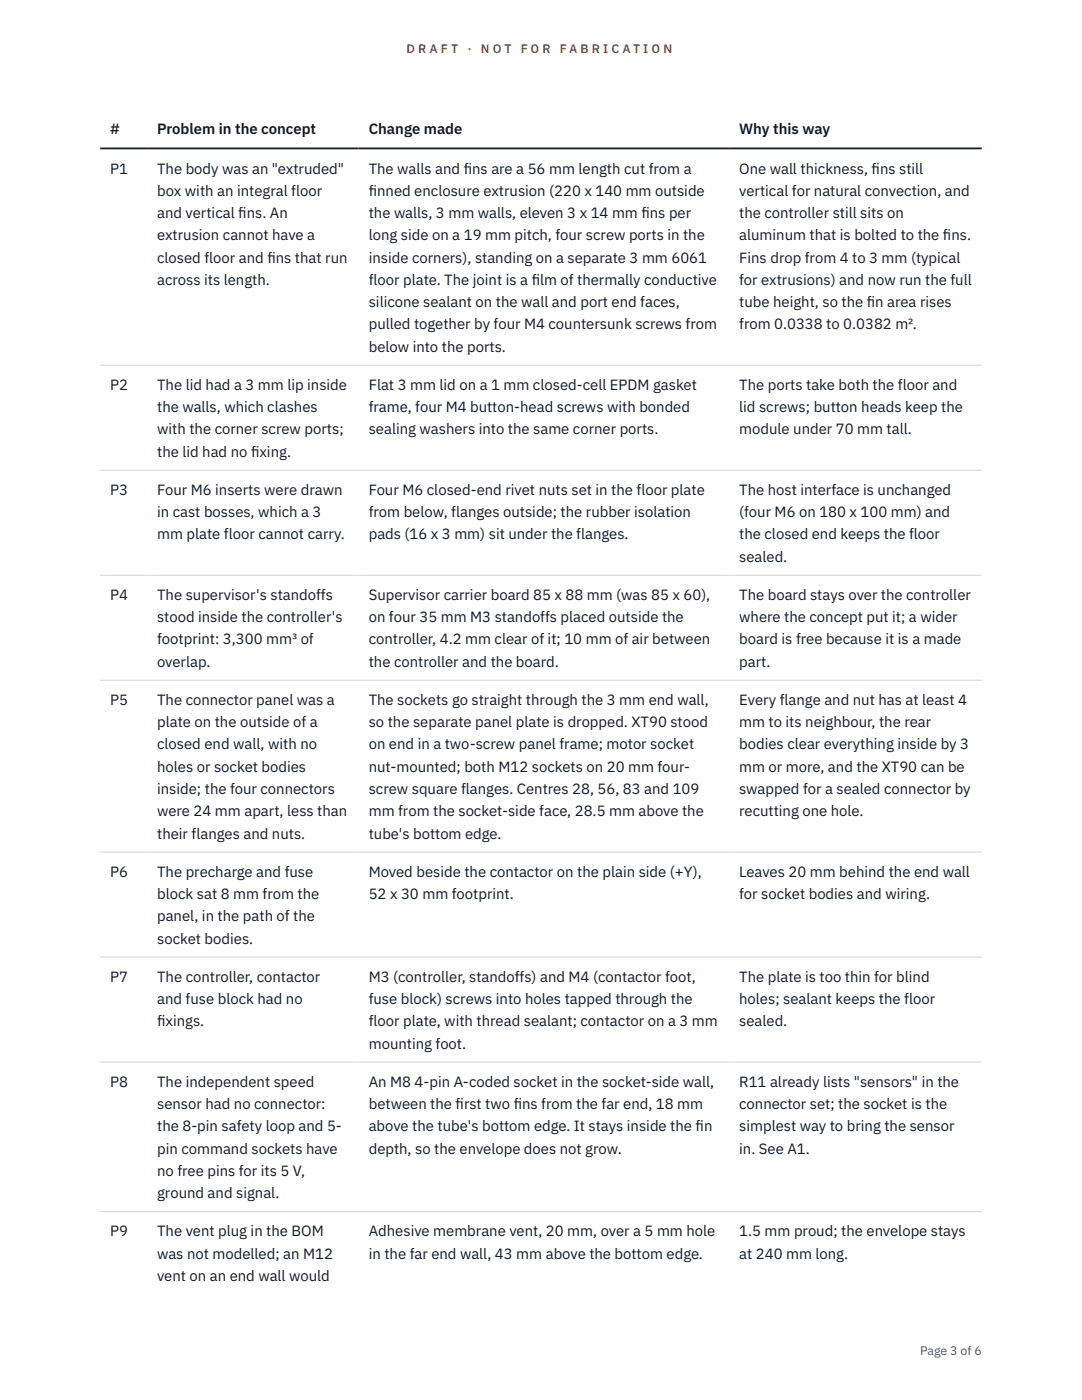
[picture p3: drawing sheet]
<svg xmlns="http://www.w3.org/2000/svg" width="216mm" height="279mm" viewBox="0 0 216 279" stroke-linecap="round" stroke-linejoin="round" font-family="sans-serif">
<defs><g id="words">
<g font-size="3" fill="#111827">
<text x="22" y="26.8">#</text>
<text x="31.4" y="26.8">Problem in the concept</text>
<text x="73.6" y="26.8">Change made</text>
<text x="147.5" y="26.8">Why this way</text>
<text x="22" y="34.6">P1</text>
<text x="31.4" y="34.6">The body was an &quot;extruded&quot;</text>
<text x="73.6" y="34.6">The walls and f</text>
<text x="92.5" y="34.6">ins are a 56 mm length cut from a</text>
<text x="147.5" y="34.6">One wall thickness, f</text>
<text x="173.9" y="34.6">ins still</text>
<text x="31.4" y="39.1">box with an integral floor</text>
<text x="73.6" y="39.1">f</text>
<text x="73.6" y="39.1">inned enclosure extrusion (220 x 140 mm outside</text>
<text x="147.5" y="39.1">vertical for natural convection, and</text>
<text x="31.4" y="43.5">and vertical f</text>
<text x="31.4" y="48">extrusion cannot have a</text>
<text x="47.6" y="43.5">ins. An</text>
<text x="73.6" y="43.5">the walls, 3 mm walls, eleven 3 x 14 mm f</text>
<text x="73.6" y="48">long side on a 19 mm pitch, four screw ports in the</text>
<text x="128" y="43.5">ins per</text>
<text x="147.5" y="43.5">the controller still sits on</text>
<text x="147.5" y="48">aluminum that is bolted to the f</text>
<text x="188.2" y="48">ins.</text>
<text x="31.4" y="52.4">closed floor and f</text>
<text x="53.3" y="52.4">ins that run</text>
<text x="73.6" y="52.4">inside corners), standing on a separate 3 mm 6061</text>
<text x="147.5" y="52.4">Fins drop from 4 to 3 mm (typical</text>
<text x="31.4" y="56.9">across its length.</text>
<text x="73.6" y="56.9">floor plate. The joint is a f</text>
<text x="106.1" y="56.9">ilm of thermally conductive</text>
<text x="147.5" y="56.9">for extrusions) and now run the full</text>
<text x="73.6" y="61.3">silicone sealant on the wall and port end faces,</text>
<text x="73.6" y="65.7">pulled together by four M4 countersunk screws from</text>
<text x="147.5" y="61.3">tube height, so the f</text>
<text x="147.5" y="65.7">from 0.0338 to 0.0382 m².</text>
<text x="173" y="61.3">in area rises</text>
<text x="73.6" y="70.2">below into the ports.</text>
<text x="22" y="77.8">P2</text>
<text x="31.4" y="77.8">The lid had a 3 mm lip inside</text>
<text x="73.6" y="77.8">Flat 3 mm lid on a 1 mm closed-cell EPDM gasket</text>
<text x="147.5" y="77.8">The ports take both the floor and</text>
<text x="31.4" y="82.3">the walls, which clashes</text>
<text x="73.6" y="82.3">frame, four M4 button-head screws with bonded</text>
<text x="147.5" y="82.3">lid screws; button heads keep the</text>
<text x="31.4" y="86.7">with the corner screw ports;</text>
<text x="73.6" y="86.7">sealing washers into the same corner ports.</text>
<text x="147.5" y="86.7">module under 70 mm tall.</text>
<text x="31.4" y="91.1">the lid had no f</text>
<text x="50.1" y="91.1">ixing.</text>
<text x="22" y="98.8">P3</text>
<text x="31.4" y="98.8">Four M6 inserts were drawn</text>
<text x="73.6" y="98.8">Four M6 closed-end rivet nuts set in the floor plate</text>
<text x="147.5" y="98.8">The host interface is unchanged</text>
<text x="31.4" y="103.2">in cast bosses, which a 3</text>
<text x="31.4" y="107.7">mm plate floor cannot carry.</text>
<text x="73.6" y="103.2">from below, flanges outside; the rubber isolation</text>
<text x="73.6" y="107.7">pads (16 x 3 mm) sit under the flanges.</text>
<text x="147.5" y="103.2">(four M6 on 180 x 100 mm) and</text>
<text x="147.5" y="107.7">the closed end keeps the floor</text>
<text x="147.5" y="112.1">sealed.</text>
<text x="22" y="119.7">P4</text>
<text x="31.4" y="119.7">The supervisor's standoffs</text>
<text x="73.6" y="119.7">Supervisor carrier board 85 x 88 mm (was 85 x 60),</text>
<text x="147.5" y="119.7">The board stays over the controller</text>
<text x="31.4" y="124.2">stood inside the controller's</text>
<text x="73.6" y="124.2">on four 35 mm M3 standoffs placed outside the</text>
<text x="147.5" y="124.2">where the concept put it; a wider</text>
<text x="31.4" y="128.6">footprint: 3,300 mm³ of</text>
<text x="73.6" y="128.6">controller, 4.2 mm clear of it; 10 mm of air between</text>
<text x="147.5" y="128.6">board is free because it is a made</text>
<text x="31.4" y="133.1">overlap.</text>
<text x="73.6" y="133.1">the controller and the board.</text>
<text x="147.5" y="133.1">part.</text>
<text x="22" y="140.7">P5</text>
<text x="31.4" y="140.7">The connector panel was a</text>
<text x="73.6" y="140.7">The sockets go straight through the 3 mm end wall,</text>
<text x="147.5" y="140.7">Every flange and nut has at least 4</text>
<text x="31.4" y="145.1">plate on the outside of a</text>
<text x="31.4" y="149.6">closed end wall, with no</text>
<text x="73.6" y="145.1">so the separate panel plate is dropped. XT90 stood</text>
<text x="73.6" y="149.6">on end in a two-screw panel frame; motor socket</text>
<text x="147.5" y="145.1">mm to its neighbour, the rear</text>
<text x="147.5" y="149.6">bodies clear everything inside by 3</text>
<text x="31.4" y="154">holes or socket bodies</text>
<text x="73.6" y="154">nut-mounted; both M12 sockets on 20 mm four-</text>
<text x="147.5" y="154">mm or more, and the XT90 can be</text>
<text x="31.4" y="158.5">inside; the four connectors</text>
<text x="73.6" y="158.5">screw square flanges. Centres 28, 56, 83 and 109</text>
<text x="147.5" y="158.5">swapped for a sealed connector by</text>
<text x="31.4" y="162.9">were 24 mm apart, less than</text>
<text x="31.4" y="167.4">their flanges and nuts.</text>
<text x="73.6" y="162.9">mm from the socket-side face, 28.5 mm above the</text>
<text x="73.6" y="167.4">tube's bottom edge.</text>
<text x="147.5" y="162.9">recutting one hole.</text>
<text x="22" y="175">P6</text>
<text x="31.4" y="175">The precharge and fuse</text>
<text x="31.4" y="179.4">block sat 8 mm from the</text>
<text x="73.6" y="175">Moved beside the contactor on the plain side (+Y),</text>
<text x="73.6" y="179.4">52 x 30 mm footprint.</text>
<text x="147.5" y="175">Leaves 20 mm behind the end wall</text>
<text x="147.5" y="179.4">for socket bodies and wiring.</text>
<text x="31.4" y="183.9">panel, in the path of the</text>
<text x="31.4" y="188.3">socket bodies.</text>
<text x="22" y="195.9">P7</text>
<text x="31.4" y="195.9">The controller, contactor</text>
<text x="73.6" y="195.9">M3 (controller, standoffs) and M4 (contactor foot,</text>
<text x="147.5" y="195.9">The plate is too thin for blind</text>
<text x="31.4" y="200.4">and fuse block had no</text>
<text x="73.6" y="200.4">fuse block) screws into holes tapped through the</text>
<text x="147.5" y="200.4">holes; sealant keeps the floor</text>
<text x="31.4" y="204.8">f</text>
<text x="31.4" y="204.8">ixings.</text>
<text x="73.6" y="204.8">floor plate, with thread sealant; contactor on a 3 mm</text>
<text x="73.6" y="209.3">mounting foot.</text>
<text x="147.5" y="204.8">sealed.</text>
<text x="22" y="216.9">P8</text>
<text x="31.4" y="216.9">The independent speed</text>
<text x="31.4" y="221.3">sensor had no connector:</text>
<text x="73.6" y="216.9">An M8 4-pin A-coded socket in the socket-side wall,</text>
<text x="73.6" y="221.3">between the f</text>
<text x="90.9" y="221.3">irst two f</text>
<text x="102.5" y="221.3">ins from the far end, 18 mm</text>
<text x="147.5" y="216.9">R11 already lists &quot;sensors&quot; in the</text>
<text x="147.5" y="221.3">connector set; the socket is the</text>
<text x="31.4" y="225.8">the 8-pin safety loop and 5-</text>
<text x="73.6" y="225.8">above the tube's bottom edge. It stays inside the f</text>
<text x="138.8" y="225.8">in</text>
<text x="147.5" y="225.8">simplest way to bring the sensor</text>
<text x="31.4" y="230.2">pin command sockets have</text>
<text x="73.6" y="230.2">depth, so the envelope does not grow.</text>
<text x="147.5" y="230.2">in. See A1.</text>
<text x="31.4" y="234.7">no free pins for its 5 V,</text>
<text x="31.4" y="239.1">ground and signal.</text>
<text x="22" y="246.7">P9</text>
<text x="31.4" y="246.7">The vent plug in the BOM</text>
<text x="31.4" y="251.2">was not modelled; an M12</text>
<text x="73.6" y="246.7">Adhesive membrane vent, 20 mm, over a 5 mm hole</text>
<text x="73.6" y="251.2">in the far end wall, 43 mm above the bottom edge.</text>
<text x="147.5" y="246.7">1.5 mm proud; the envelope stays</text>
<text x="147.5" y="251.2">at 240 mm long.</text>
<text x="31.4" y="255.6">vent on an end wall would</text>
</g>
<g font-size="2.5" fill="#b45309">
<text x="81.1" y="10.5">D R A F T</text>
<text x="93.3" y="10.5">·</text>
<text x="95.9" y="10.5">N O T</text>
<text x="103.9" y="10.5">F O R</text>
<text x="111.7" y="10.5">F A B R I C A T I O N</text>
</g>
<text font-size="2.5" fill="#4b5563" x="183.6" y="270.3">Page 3 of 6</text>
</g></defs>
<path d="M20 72.9h175.9M20 93.8h175.9M20 114.8h175.9M20 135.8h175.9M20 170.1h175.9M20 191h175.9M20 212h175.9M20 241.8h175.9" fill="none" stroke="#d1d5db" stroke-width=".2"/>
<path d="M20 29.6h175.9" fill="none" stroke="#111827" stroke-width=".35"/>
<use href="#words"/>
</svg>
